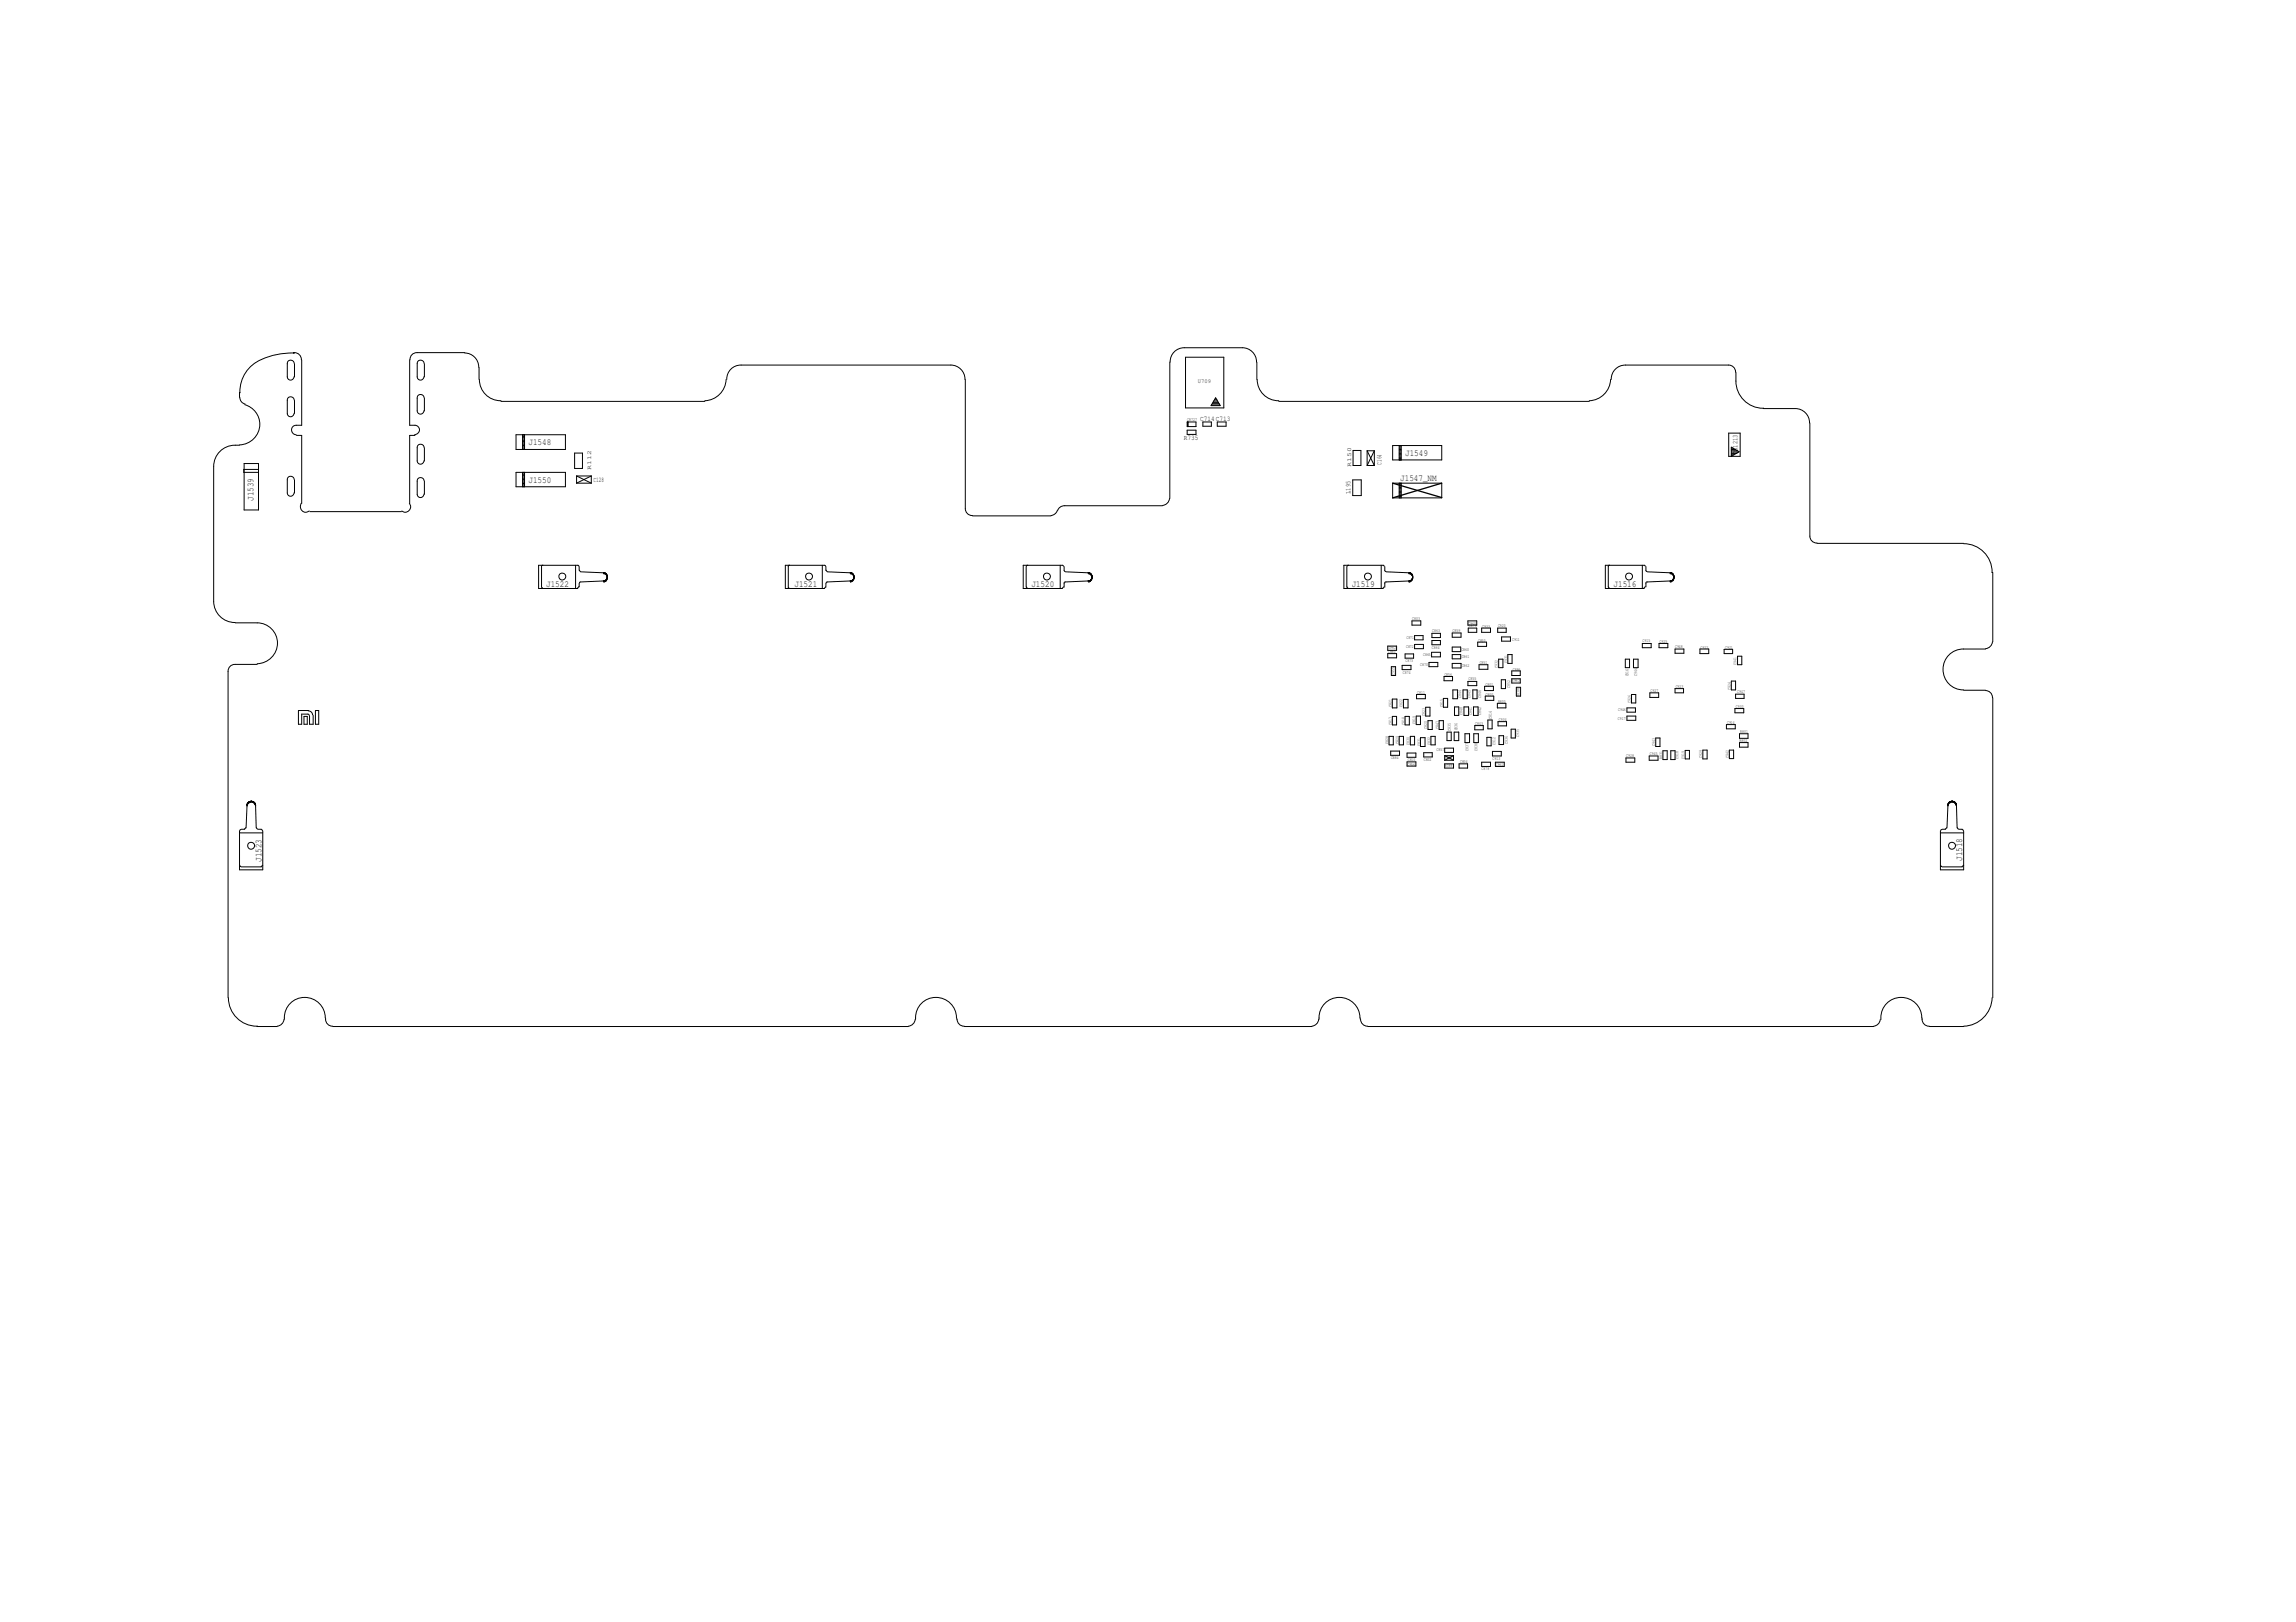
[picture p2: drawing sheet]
<svg xmlns="http://www.w3.org/2000/svg" width="297mm" height="210mm" viewBox="0 0 297 210" stroke-linecap="round" stroke-linejoin="round" font-family="sans-serif">
<defs><g id="words">
<g font-size="1.2">
<text x="68.4" y="57.6">J1548</text>
<text x="181.8" y="59">J1549</text>
<text x="32.8" y="64.8" transform="rotate(-90 32.8 64.8)">J1539</text>
<text x="68.4" y="62.4">J1550</text>
<text x="181.1" y="62.2">J1547_NM</text>
<text x="70.7" y="75.9">J1522</text>
<text x="102.8" y="75.9">J1521</text>
<text x="133.4" y="75.9">J1520</text>
<text x="174.9" y="76">J1519</text>
<text x="208.7" y="75.9">J1516</text>
<text x="33.8" y="111.5" transform="rotate(-90 33.8 111.5)">J1523</text>
<text x="253.8" y="111.4" transform="rotate(-90 253.8 111.4)">J1518</text>
</g>
<g font-size=".9">
<text x="153.2" y="56.9">R735</text>
<text x="155.3" y="54.5">C714 C713</text>
<text x="224.8" y="58.8" transform="rotate(-90 224.8 58.8)">DS1213</text>
<text x="76.8" y="62.3">C128</text>
<text x="174.7" y="63.9" transform="rotate(-90 174.7 63.9)">L195</text>
<text x="178.7" y="60.1" transform="rotate(-90 178.7 60.1)">C164</text>
</g>
<g font-size=".8">
<text x="155" y="49.6">U709</text>
<text x="76.5" y="60.8" transform="rotate(-90 76.5 60.8)">R112</text>
<text x="174.8" y="60.5" transform="rotate(-90 174.8 60.5)">R150</text>
</g>
<g font-size=".6">
<text x="153.6" y="54.4">CR727</text>
<text x="180.6" y="83.7" transform="rotate(180 180.6 83.7)">C962</text>
<text x="181.9" y="83.8">C872</text>
<text x="181.9" y="82.7">C871</text>
<text x="182.7" y="80.3">C803</text>
<text x="185.3" y="83.9">C864</text>
<text x="185.3" y="81.8">C863</text>
<text x="187.9" y="81.8">C859</text>
<text x="189.9" y="80.9">C960</text>
<text x="190" y="81.2">C879</text>
<text x="191.2" y="83.1">C850</text>
<text x="191.8" y="81.2">C933</text>
<text x="193.8" y="81.2">C920</text>
<text x="195.6" y="82.9">C911</text>
<text x="212.5" y="83.1">C915</text>
<text x="214.7" y="83.2">C925</text>
<text x="216.7" y="83.9">C948</text>
<text x="220" y="83.9">C922</text>
<text x="223.2" y="84">C921</text>
<text x="179.6" y="84.5">C880</text>
<text x="180.5" y="87.4" transform="rotate(-90 180.5 87.4)">C955</text>
<text x="181.5" y="87.2">C874</text>
<text x="181.8" y="85.6">C873</text>
<text x="183.3" y="89.8">C811</text>
<text x="183.7" y="86.2">C870</text>
<text x="184.1" y="84.8">C865</text>
<text x="186.9" y="87.5">C856</text>
<text x="189.1" y="84.2">C860</text>
<text x="189.1" y="85.1">C861</text>
<text x="189.1" y="86.3">C862</text>
<text x="190" y="88.1">C855</text>
<text x="191.4" y="85.9">C851</text>
<text x="192.2" y="88.7">C801</text>
<text x="193.8" y="86.4" transform="rotate(-90 193.8 86.4)">C932</text>
<text x="195" y="85.8" transform="rotate(-90 195 85.8)">C931</text>
<text x="195.4" y="89" transform="rotate(-90 195.4 89)">C852</text>
<text x="195.7" y="86.8">C886</text>
<text x="196.2" y="89.1" transform="rotate(90 196.2 89.1)">R838</text>
<text x="196.6" y="87.9" transform="rotate(180 196.6 87.9)">C963</text>
<text x="210.7" y="87.5" transform="rotate(-90 210.7 87.5)">C916</text>
<text x="211.8" y="87.5" transform="rotate(-90 211.8 87.5)">C944</text>
<text x="213.5" y="89.6">C927</text>
<text x="216.8" y="89.1">C923</text>
<text x="223.9" y="89.2" transform="rotate(-90 223.9 89.2)">C924</text>
<text x="224.7" y="86" transform="rotate(-90 224.7 86)">C941</text>
<text x="224.7" y="89.7">C947</text>
<text x="180" y="93.8" transform="rotate(-90 180 93.8)">C817</text>
<text x="180.1" y="91.5" transform="rotate(-90 180.1 91.5)">C821</text>
<text x="181.4" y="91.5" transform="rotate(-90 181.4 91.5)">C822</text>
<text x="181.7" y="93.8" transform="rotate(-90 181.7 93.8)">C818</text>
<text x="183.1" y="93.7" transform="rotate(-90 183.1 93.7)">C819</text>
<text x="184.4" y="92.6" transform="rotate(-90 184.4 92.6)">C823</text>
<text x="184.6" y="94.4" transform="rotate(-90 184.6 94.4)">C820</text>
<text x="186.1" y="94.4" transform="rotate(-90 186.1 94.4)">C847</text>
<text x="186.7" y="91.5" transform="rotate(-90 186.7 91.5)">C815</text>
<text x="187.7" y="94.6" transform="rotate(-90 187.7 94.6)">C835</text>
<text x="188.6" y="94.5" transform="rotate(-90 188.6 94.5)">C836</text>
<text x="189" y="90.3" transform="rotate(-90 189 90.3)">C844</text>
<text x="189.2" y="92.5" transform="rotate(-90 189.2 92.5)">C848</text>
<text x="190.2" y="90.3" transform="rotate(-90 190.2 90.3)">C845</text>
<text x="190.4" y="92.5" transform="rotate(-90 190.4 92.5)">C841</text>
<text x="190.8" y="93.9">C843</text>
<text x="191.6" y="92.5" transform="rotate(-90 191.6 92.5)">C842</text>
<text x="191.6" y="90.3" transform="rotate(-90 191.6 90.3)">C846</text>
<text x="192.2" y="90">C800</text>
<text x="193" y="93" transform="rotate(-90 193 93)">C814</text>
<text x="193.8" y="90.9">R800</text>
<text x="193.9" y="93.3">C934</text>
<text x="196.6" y="95.4" transform="rotate(-90 196.6 95.4)">C935</text>
<text x="209.3" y="93.2">C917</text>
<text x="209.3" y="92">C946</text>
<text x="211" y="90.9" transform="rotate(-90 211 90.9)">C926</text>
<text x="223.4" y="93.7">C914</text>
<text x="224.6" y="91.6">C930</text>
<text x="225.1" y="94.9">R801</text>
<text x="179.6" y="96.3" transform="rotate(-90 179.6 96.3)">C828</text>
<text x="180" y="98.2">C884</text>
<text x="181" y="96.3" transform="rotate(-90 181 96.3)">C829</text>
<text x="182.1" y="99.1">C956</text>
<text x="182.1" y="98.5">C810</text>
<text x="182.3" y="96.4" transform="rotate(-90 182.3 96.4)">C830</text>
<text x="183.8" y="96.5" transform="rotate(-90 183.8 96.5)">C831</text>
<text x="184.2" y="98.5">C802</text>
<text x="185.1" y="96.4" transform="rotate(-90 185.1 96.4)">C832</text>
<text x="185.8" y="97.2">C857</text>
<text x="187.9" y="98.9" transform="rotate(180 187.9 98.9)">R828</text>
<text x="187.9" y="97.9" transform="rotate(180 187.9 97.9)">R829</text>
<text x="188.9" y="98.8">C804</text>
<text x="190" y="97.2" transform="rotate(-90 190 97.2)">C837</text>
<text x="191.1" y="97.2" transform="rotate(-90 191.1 97.2)">C838</text>
<text x="191.7" y="99.7">C878</text>
<text x="193.1" y="98.3">C913</text>
<text x="193.5" y="96.4" transform="rotate(-90 193.5 96.4)">C912</text>
<text x="193.5" y="99.1">C961</text>
<text x="195.1" y="96.3" transform="rotate(-90 195.1 96.3)">C936</text>
<text x="210.4" y="98">C928</text>
<text x="213.4" y="97.7">C945</text>
<text x="214.1" y="96.6" transform="rotate(-90 214.1 96.6)">C943</text>
<text x="215.1" y="98.2" transform="rotate(-90 215.1 98.2)">R831</text>
<text x="217.2" y="98.2" transform="rotate(-90 217.2 98.2)">C918</text>
<text x="217.9" y="98.2" transform="rotate(-90 217.9 98.2)">C919</text>
<text x="220.2" y="98.1" transform="rotate(-90 220.2 98.1)">C929</text>
<text x="223.6" y="98" transform="rotate(-90 223.6 98)">C942</text>
<text x="225" y="96.1">R802</text>
</g>
</g></defs>
<g fill="none" stroke="#000" stroke-width=".13">
<path d="M31 57.6a2.83 2.83 0 0 0-3.4 2.8v17.4a2.75 2.75 0 0 0 2.8 2.8M31 50.8v.6M31 51.4a.86 .86 0 0 0 .7 .9M31.6 60h1.8v6h-1.8zM31.7 52.4a2.65 2.65 0 0 1 1.9 2.9 2.65 2.65 0 0 1-2.6 2.3M38 45.7h.1a9 9 0 0 0-5.4 1.5 4.6 4.6 0 0 0-1.7 3.6M38 45.6a.91 .91 0 0 1 1 1M38.1 51.8a.45 .45 0 0 0-.5-.5 .45 .45 0 0 0-.4 .5v1.7a.45 .45 0 0 0 .4 .4 .45 .45 0 0 0 .5-.4M38.1 47a.45 .45 0 0 0-.5-.4 .45 .45 0 0 0-.4 .5v1.7a.45 .45 0 0 0 .4 .4 .45 .45 0 0 0 .5-.5M38.1 47.1v1.7M38.1 51.8v1.7M38.4 56.3h.6v8.9"/>
<path d="M39 46.6v8.4h-.6a.61 .61 0 0 0-.7 .6 .61 .61 0 0 0 .6 .7M53 46.6v8.4h.7a.61 .61 0 0 1 .6 .7 .61 .61 0 0 1-.7 .6M53.7 56.3h-.7v8.9M54.9 57.9a.45 .45 0 0 0-.5-.4 .45 .45 0 0 0-.4 .5v1.6a.45 .45 0 0 0 .4 .5 .45 .45 0 0 0 .5-.5M54.9 51.5a.45 .45 0 0 0-.5-.5 .45 .45 0 0 0-.4 .5v1.7a.45 .45 0 0 0 .4 .4 .45 .45 0 0 0 .5-.5M54.9 47a.45 .45 0 0 0-.5-.4 .45 .45 0 0 0-.4 .5v1.7a.45 .45 0 0 0 .4 .4 .45 .45 0 0 0 .5-.5M54.9 47.1v1.7M54.9 51.5v1.7M54.9 58v1.6M60.1 45.6h-6.1a.87 .87 0 0 0-1 1M60.1 45.7a1.83 1.83 0 0 1 1.8 1.8M62 47.5v1.6"/>
<path d="M62 49.1a2.75 2.75 0 0 0 2.8 2.8M64.8 51.9h26.4M66.8 56.3h6.4v1.9h-6.4zM67.6 58h.3M67.6 57.8h.3M67.6 57.7h.3M67.6 57.5h.3M67.6 57.3h.3M67.6 57.1h.3M67.6 57h.3M67.6 56.8h.3M67.6 56.6h.3"/>
<path d="M67.6 56.5h.3M67.6 56.3h.3M67.6 56.3v1.9M67.9 56.3v1.9M74.3 58.6h1.1v2h-1.1zM93.9 49.1a2.86 2.86 0 0 1-2.7 2.8M94 49.1a1.81 1.81 0 0 1 1.9-1.9h27.1a1.83 1.83 0 0 1 1.8 1.9M124.9 49.1v16.7a.9 .9 0 0 0 .9 .9M151.3 46.9v17.6M151.4 46.9a1.81 1.81 0 0 1 1.8-1.9h7.5a1.83 1.83 0 0 1 1.9 1.9M153.4 46.2h4.9v6.6h-4.9zM153.6 54.6h1.1v.6h-1.1z"/>
<path d="M153.6 55.7h1.1v.5h-1.1zM153.6 54.6v.6M153.7 54.6v.6M155.6 54.6h1.1v.6h-1.1zM156.7 52.4h1.1M156.8 52.2h.9M156.9 52.1h.7M157 51.9h.5M157.1 51.7h.3M157.2 51.6h.1M157.3 51.5l.6 1h-1.2zM157.5 54.6h1.1v.6h-1.1z"/>
<path d="M162.6 46.9v2.2M162.6 49.1a2.75 2.75 0 0 0 2.8 2.8M165.4 51.9h40.2M175 58.3h1.1v1.9h-1.1zM176.9 58.3h.9M176.9 58.3v1.9M176.9 58.3l.9 1.9M177.8 58.3l-.9 1.9M177.8 58.3v1.9M180.2 57.7h6.3v1.8h-6.3zM181 59h.3M181 58.8h.3"/>
<path d="M181 58.7h.3M181 58.5h.3M181 58.3h.3M181 58.2h.3M181 58h.3M181 59.4h.3M181 59.2h.3M181 57.8h.3M181 57.7v1.8M181.3 57.7v1.8M208.4 49.1a2.86 2.86 0 0 1-2.8 2.8M223.6 56h1.5v3.1h-1.5z"/>
<path d="M224 59h.1M224 58.8h.3M224 58.7h.6M224 58.5h.9M224 58.3h.8M224 58.2h.5M224 58h.2M224 57.9l1 .6-1 .6zM224.5 48.2a.89 .89 0 0 0-.9-1h-13.3a1.81 1.81 0 0 0-1.9 1.9M224.6 48.2a4.3 4.3 0 0 0 1 3.6 3.5 3.5 0 0 0 2.5 1M228.1 52.9h4.2a1.83 1.83 0 0 1 1.8 1.8M234.1 54.7v14.7a.9 .9 0 0 0 1 .9"/>
<path d="M33.4 60.7h-1.9v.4h1.9M38.1 62.1a.45 .45 0 0 0-.5-.5 .45 .45 0 0 0-.4 .5v1.7a.45 .45 0 0 0 .4 .4 .45 .45 0 0 0 .5-.4M38.1 62.1v1.7M39 65.1a.72 .72 0 0 0 0 1 .72 .72 0 0 0 1 0M40.1 66.2h11.8M53 65.2a.69 .69 0 0 1-.1 .9 .69 .69 0 0 1-.9 0M54.9 62.2a.45 .45 0 0 0-.5-.4 .45 .45 0 0 0-.4 .5v1.7a.45 .45 0 0 0 .4 .4 .45 .45 0 0 0 .5-.5M54.9 62.3v1.7M66.8 61.1h6.4v1.9h-6.4zM67.6 62.9h.3M67.6 62.7h.3M67.6 62.6h.3"/>
<path d="M67.6 62.4h.3M67.6 62.2h.3M67.6 62.1h.3M67.6 61.9h.3M67.6 61.7h.3M67.6 61.6h.3M67.6 61.4h.3M67.6 61.2h.3M67.6 61.1v1.9M67.9 61.1v1.9M70.2 73.2l-.1 .1v2.6l.1 .2M74.5 73.2v3"/>
<path d="M74.6 62.5h1.9M74.6 61.6l1.9 .9M74.6 61.6v.9M74.6 61.6h1.9M74.9 75.9l-.2 .2M74.9 73.3l-.1-.1h-5.1v3h5.1M74.9 73.3v.5M74.9 75.5v.4M75 73.8l.1 .2M75.1 74l3.1 .1M76.5 61.6l-1.9 .9M76.5 61.6v.9"/>
<path d="M78.1 74.1h.1M78.1 75.2h.1M78.2 74.1h.1M78.2 75.2h.1M78.2 75.2l-3.1 .1-.1 .1M78.2 74.1l.2 .1M78.2 74.1l.1 .1M78.3 74.2h.1M78.3 75.1h.1M78.3 74.2l.1 .1M78.3 75.1l-.1 .1M78.4 74.2h.1"/>
<path d="M78.4 75.1h.1M78.4 75.1h-.1M78.4 74.2l.1 .1M78.4 75.1l-.2 .1M78.4 74.3h.1M78.4 75h.1M78.5 74.3h.1M78.5 74.4h.1M78.5 74.9h.1M78.5 74.3v.2M78.5 75l-.1 .1M78.5 75h-.1"/>
<path d="M78.5 74.3v.1M78.5 74.9v.1M78.5 74.5h.1M78.5 74.8h.1M78.5 74.5l.1 .1M78.5 74.4v.1M78.5 74.5v.4M78.6 74.5h.1M78.6 74.6h.1M78.6 74.7h.1M78.6 74.8h.1M78.6 74.6l-.1 .4"/>
<path d="M102.2 73.2l-.2 .1v2.7l.1 .1M106.4 73.2v3M106.8 75.9l-.2 .2M106.8 73.3l-.1-.1h-5.1v3h5.1M106.8 73.3v.5M106.8 75.5v.5M106.9 73.8l.1 .2M107 74l3.2 .1M110 74.1h.1M110 75.2h.1M110.1 74.1h.1M110.1 75.2h.1"/>
<path d="M110.2 75.2l-3.2 .1-.1 .1M110.2 74.1h.1M110.2 74.1l.1 .1M110.2 74.1v.1M110.2 74.2h.1M110.2 75.1h.1M110.2 75.1v.1M110.3 74.2h.1M110.3 75.1h.1M110.3 75.1h-.1M110.3 74.2l.1 .1M110.3 75.1l-.1 .1"/>
<path d="M110.3 74.3h.1M110.4 74.3h.1M110.4 75h.1M110.4 75l-.1 .1M110.4 74.4h.1M110.4 74.9h.1M110.4 74.3v.2M110.4 74.3v.1M110.4 74.9v.1M110.4 74.5h.1M110.4 74.8h.1M110.4 74.5l.1 .1"/>
<path d="M110.4 74.4v.1M110.4 74.8v.1M110.5 74.5h.1M110.5 74.6h.1M110.5 74.7h.1M110.5 74.8h.1M110.5 74.6l-.1 .4M110.5 74.5v.3M110.5 74.8h-.1M125.8 66.8h10.2M132.8 73.3v2.7M132.8 75.9l.1 .2"/>
<path d="M133 73.2l-.2 .1M136.8 66.1a.96 .96 0 0 1-.8 .6M137.2 73.2v3M137.6 75.9l-.2 .2M137.6 73.3l-.1-.1h-5.1v3h5.1M137.7 73.3v.5l.1 .2M137.8 74l3.2 .2M140.8 74.1h.1M140.8 75.2h.1M140.9 74.1h.1M140.9 75.2h.1M140.9 75.2l-3.1 .1-.1 .1v.6"/>
<path d="M140.9 74.1l.2 .1M141 74.2h.1M141 75.1h.1M141 75.1l-.1 .1M141 74.2l.2 .2M141.1 74.2h.1M141.1 75.1h.1M141.1 74.2v.1M141.1 75.1l-.2 .1M141.1 74.3h.1M141.1 75h.1M141.1 75v.1"/>
<path d="M141.2 74.3h.1M141.2 75h.1M141.2 74.3l.1 .2M141.2 75l-.2 .1M141.2 74.4h.1M141.2 74.9h.1M141.2 74.4v.5M141.2 74.9v.1M141.3 74.5h.1M141.3 74.6h.1M141.3 74.7h.1M141.3 74.8h.1"/>
<path d="M141.3 74.8l-.1 .2M150.4 65.4h-12.6a.93 .93 0 0 0-1 .7M151.3 64.5a.99 .99 0 0 1-.9 .9M174.2 73.3v2.7M174.3 75.9l.1 .2M174.5 73.2l-.2 .1M175 62.1h1.1v2h-1.1zM176.9 60.2h.9M178.7 73.2v3M179.1 75.9l-.2 .2M179.1 73.3l-.2-.1h-5v3h5M179.2 73.3v.5l.1 .2"/>
<path d="M179.3 74l3 .1M180.2 62.5h6.3v1.9h-6.3zM181 64.3h.3M181 64.1h.3M181 63.9h.3M181 63.8h.3M181 63.6h.3M181 63.4h.3M181 63.2h.3M181 63.1h.3M181 62.9h.3M181 62.7h.3"/>
<path d="M181 62.6h.3M181 62.5v1.9M181.3 62.5v1.9M182.3 75.2l-3 .1-.1 .1v.6M182.3 74.1h.1M182.3 75.2h.1M182.3 74.1l.2 .1M182.4 74.1h.1M182.4 75.2h.1M182.4 74.1l.2 .1M182.5 75.1h.1M182.5 75.1l-.1 .1"/>
<path d="M182.5 74.2h.1M182.6 74.2h.1M182.6 75.1h.1M182.6 74.2l.1 .1M182.6 75.1l-.2 .1M182.6 74.2v.1M182.6 74.3h.1M182.6 75h.1M182.6 75v.1M182.7 74.3h.1M182.7 75h.1M182.7 74.3l.1 .2"/>
<path d="M182.7 75l-.1 .1M182.7 74.3v.1M182.7 74.4h.1M182.7 74.9h.1M182.7 74.9l-.1 .1M182.7 74.4v.5M182.8 74.5h.1M182.8 74.6h.1M182.8 74.7h.1M182.8 74.8h.1M182.8 74.8l-.1 .2M208.2 73.2l-.1 .1v2.6l.1 .2"/>
<path d="M212.5 73.2v3M212.9 75.9l-.2 .2M212.9 73.3l-.2-.1h-5v3h5M212.9 73.3v.5l.2 .2M213.1 74l3 .1M216.1 75.2l-3 .1-.2 .1v.5M216.1 74.1h.1M216.1 75.2h.1M216.2 74.1h.1M216.2 75.2h.1M216.2 75.1h.1M216.2 74.1l.2 .1"/>
<path d="M216.2 74.1l.1 .1M216.2 75.1v.1M216.3 74.2h.1M216.3 75.1h.1M216.3 75.1h-.1M216.4 74.2h.1M216.4 74.2l.1 .1M216.4 75.1l-.2 .1M216.4 74.3h.1M216.4 75.1h.1M216.5 74.3h.1M216.5 75h.1"/>
<path d="M216.5 74.3v.2M216.5 75l-.1 .1M216.5 74.4h.1M216.5 74.9h.1M216.5 74.9v.1M216.5 74.5h.1M216.5 74.8h.1M216.5 74.5l.1 .1M216.5 74.8v.2M216.5 74.8v.1M216.5 74.5l.1 .2M216.6 74.6h.1"/>
<path d="M216.6 74.7h.1M216.6 74.6l-.1 .2M216.6 74.7l-.1 .1M235.1 70.3h18.9M254 70.4a3.7 3.7 0 0 1 3.7 3.7M257.8 74.1v9M30.4 80.6h2.9a2.65 2.65 0 0 1 2.6 2.6 2.65 2.65 0 0 1-2.6 2.7M33.3 86h-2.9a.87 .87 0 0 0-.9 .9v42.2M39.3 92.7h.5v1h-.5zM39.9 92l.3 .1 .2 .1v.3M39.9 91.9h-1.3v1.8h.4v-1.3h.8l.2 .2M40.5 92.5v1.2h-.5v-1.1"/>
<path d="M40.8 91.9h.4v1.8h-.4zM179.5 84.6h1.2v.5h-1.2zM179.5 83.6h1.2v.6h-1.2zM179.7 95.3h.6v1.1h-.6zM179.9 97.2h1.2v.5h-1.2zM180 86.3h.6v1.1h-.6zM180.1 92.7h.6v1.1h-.6zM180.1 90.5h.6v1.1h-.6zM181 95.3h.6v1.1h-.6zM181.4 86.1h1.1v.6h-1.1zM181.6 90.5h.6v1.1h-.6zM181.8 92.7h.5v1.1h-.5z"/>
<path d="M181.8 84.6h1.1v.6h-1.1zM182 97.5h1.2v.5h-1.2zM182 98.6h1.2v.5h-1.2zM182.5 95.3h.5v1.1h-.5zM182.7 80.3h1.1v.6h-1.1zM183 82.3h1.1v.5h-1.1zM183 83.4h1.1v.5h-1.1zM183.2 92.7h.6v1.1h-.6zM183.3 89.9h1.1v.5h-1.1zM183.8 95.5h.6v1.1h-.6zM184.2 97.4h1.1v.6h-1.1zM184.4 91.5h.6v1.2h-.6z"/>
<path d="M184.7 93.3h.6v1.1h-.6zM184.9 85.7h1.1v.6h-1.1zM185.1 95.3h.6v1.1h-.6zM185.2 84.4h1.2v.6h-1.2zM185.3 82h1.1v.5h-1.1zM185.3 82.9h1.1v.5h-1.1zM186.2 93.3h.5v1.1h-.5zM186.7 90.4h.6v1.1h-.6zM186.8 87.5h1.1v.6h-1.1zM186.9 96.8h1.1v.6h-1.1zM186.9 97.8v.6M186.9 98.8h1.1v.6h-1.1z"/>
<path d="M186.9 97.8l1.1 .6M186.9 98.4h1.1M186.9 97.8h1.1M187.2 94.7h.5v1.1h-.5zM187.9 81.9h1.1v.6h-1.1zM187.9 83.7h1.1v.6h-1.1zM187.9 84.7h1.1v.6h-1.1zM187.9 85.9h1.1v.5h-1.1zM188 89.3h.6v1.1h-.6zM188 97.8l-1.1 .6M188 97.8v.6M188.1 94.7h.6v1.1h-.6z"/>
<path d="M188.2 91.5h.5v1.1h-.5zM188.8 98.8h1.1v.6h-1.1zM189.3 89.3h.5v1.1h-.5zM189.4 91.5h.6v1.1h-.6zM189.5 95h.6v1.1h-.6zM189.9 80.3h1.2v.6h-1.2zM189.9 88.2h1.2v.5h-1.2zM189.9 81.3h1.2v.5h-1.2zM190.5 89.3h.6v1.1h-.6zM190.6 91.5h.6v1.1h-.6zM190.7 95h.6v1.1h-.6zM190.8 93.9h1.1v.5h-1.1z"/>
<path d="M191.2 83.1h1.1v.6h-1.1zM191.3 86h1.2v.6h-1.2zM191.7 81.3h1.1v.5h-1.1zM191.7 98.6h1.1v.6h-1.1zM192.1 88.8h1.1v.6h-1.1zM192.2 90.1h1.1v.5h-1.1zM192.4 95.4h.5v1.1h-.5zM192.5 93.2h.5v1.1h-.5zM193.1 97.2h1.1v.6h-1.1zM193.5 98.6h1.1v.6h-1.1zM193.7 91h1.1v.6h-1.1zM193.8 81.3h1.1v.5h-1.1z"/>
<path d="M193.8 93.4h1.1v.5h-1.1zM193.9 85.3h.5v1.1h-.5zM193.9 95.2h.6v1.2h-.6zM194.2 88h.6v1.1h-.6zM194.3 82.4h1.1v.6h-1.1zM195.1 84.7h.5v1.2h-.5zM195.5 94.4h.5v1.1h-.5zM195.6 86.8h1.1v.6h-1.1zM195.6 87.8h1.1v.6h-1.1zM196.2 88.9h.5v1.2h-.5zM210.3 85.3h.5v1.1h-.5zM210.4 98.1h1.1v.5h-1.1z"/>
<path d="M210.5 91.6h1.1v.6h-1.1zM210.5 92.7h1.1v.5h-1.1zM211.1 89.9h.5v1.1h-.5zM211.3 85.3h.6v1.1h-.6zM212.5 83.3h1.1v.5h-1.1zM213.4 97.8h1.1v.6h-1.1zM213.4 89.7h1.2v.6h-1.2zM214.2 95.5h.6v1.1h-.6zM214.6 83.3h1.2v.5h-1.2zM215.1 97.2h.6v1.1h-.6zM216.2 97.2h.5v1.1h-.5zM216.7 84h1.1v.5h-1.1z"/>
<path d="M216.7 89.1h1.1v.6h-1.1zM218 97.1h.6v1.1h-.6zM219.9 84h1.2v.6h-1.2zM220.3 97.1h.6v1.1h-.6zM223.1 84h1.1v.6h-1.1zM223.4 93.8h1.1v.5h-1.1zM223.7 97.1h.6v1.1h-.6zM224 88.1h.5v1.2h-.5zM224.5 91.7h1.1v.5h-1.1zM224.5 89.8h1.1v.6h-1.1zM224.8 84.9h.5v1.1h-.5zM225 95h1.1v.5h-1.1z"/>
<path d="M225 96.1h1.1v.6h-1.1zM254 89.3h2.9M256.9 84h-2.9a2.65 2.65 0 0 0-2.6 2.6 2.65 2.65 0 0 0 2.6 2.7M256.9 89.4a.9 .9 0 0 1 .9 .9M257.8 83.1a.99 .99 0 0 1-.9 .8M257.8 90.3v38.8M31 107.8h3M31 107.5v5.1h3v-5.1M31 112l.2 .1M31.2 107.4l-.2 .1M31.2 107.3h.5M31.2 112.2h2.6"/>
<path d="M31.8 107.1l-.2 .2M32 104.2h.1M32 104.1h.1M32 104.2l-.2 2.9M32 104h.1M32 104.1v.1M32 104v.1M32 103.9h.1M32.1 103.9h.1M32.1 103.9l-.1 .2M32.1 103.8h.1M32.1 103.8v.1"/>
<path d="M32.2 103.8h.1M32.2 103.8l-.2 .2M32.3 103.8h.1M32.3 103.7h.1M32.3 103.7v.1M32.3 103.7l-.1 .1M32.4 103.7h.1M32.5 103.7h.1M32.5 103.7h.2M32.5 103.7h-.1M32.5 103.7h-.2M32.6 103.7h.1"/>
<path d="M32.7 103.7h.1M32.7 103.7l.2 .2M32.7 103.7l.1 .1M32.8 103.8h.1M32.9 103.8h.1M32.9 103.8v.1M32.9 103.9h.1M32.9 103.9l.1 .2M33 103.9h.1M33 104h.1M33 103.9v.1M33 104.1h.1"/>
<path d="M33 104.1l.1 .1M33 104l.1 .2M33.1 104.1h.1M33.1 104.2h.1M33.1 104.2v2.9M33.2 107.1l.1 .2M33.4 107.3h.4M33.8 107.4l.2 .1M34 112l-.2 .1M251 107.5v5.1h3v-5.1M251 107.8h3M251.1 112l.1 .1"/>
<path d="M251.2 107.4l-.1 .1M251.2 107.3h.5M251.2 112.2h2.7M251.8 107.1l-.1 .2M252 104.2h.1M252 104.1h.1M252 104.2l-.1 2.9M252 104.1v.1M252.1 104h.1M252.1 104.1l-.1 .1M252.1 104v.1M252.1 103.9h.1"/>
<path d="M252.1 103.9v.2M252.1 103.9v.1M252.1 103.8h.1M252.1 103.8v.1M252.2 103.8h.1M252.2 103.8l-.1 .1M252.2 103.8h-.1M252.3 103.8h.1M252.3 103.8h-.1M252.3 103.7h.1M252.4 103.7h.1M252.4 103.7l-.2 .1"/>
<path d="M252.5 103.7h.1M252.6 103.7h.1M252.6 103.7h-.2M252.6 103.7l-.3 .1M252.6 103.7h.2M252.7 103.7h.1M252.7 103.7l.3 .2M252.8 103.7h.1M252.8 103.7l.1 .1M252.8 103.8h.1M252.9 103.8h.1M252.9 103.8l.1 .1"/>
<path d="M253 103.9h.1M253 103.9l.1 .2M253 104h.1M253 103.9v.1M253.1 104h.1M253.1 104.1h.1M253.1 104.1v.1M253.1 104v.1M253.1 104.2h.1M253.1 104.2l.1 2.9M253.2 107.1l.2 .2M253.4 107.3h.5"/>
<path d="M253.8 107.4l.2 .1M254 112l-.2 .1M29.5 129.1a3.7 3.7 0 0 0 3.8 3.7M33.3 132.8h2.6M36.7 131.9a.99 .99 0 0 1-.8 .9M42.1 131.7a2.65 2.65 0 0 0-2.8-2.6 2.65 2.65 0 0 0-2.5 2.8M42.1 131.7a.91 .91 0 0 0 1 1.1M43.1 132.8h74.4M118.4 131.9a.99 .99 0 0 1-.9 .9M123.7 131.7a2.65 2.65 0 0 0-2.7-2.6 2.65 2.65 0 0 0-2.6 2.8M123.8 131.7v.2M123.8 131.9a.9 .9 0 0 0 1 .9"/>
<path d="M124.8 132.8h44.9M170.6 131.9a.99 .99 0 0 1-.9 .9M175.9 131.7a2.65 2.65 0 0 0-2.7-2.6 2.65 2.65 0 0 0-2.6 2.8M176 131.7v.2M176 131.9a.9 .9 0 0 0 1 .9M177 132.8h65.4M243.2 132a.95 .95 0 0 1-.8 .8M248.6 131.7a2.65 2.65 0 0 0-2.7-2.6 2.65 2.65 0 0 0-2.6 2.9M248.7 131.7a.91 .91 0 0 0 .9 1.1M249.6 132.8h4.4M257.7 129.1a3.8 3.8 0 0 1-3.7 3.7"/>
<circle cx="72.7" cy="74.6" r=".45"/>
<circle cx="104.7" cy="74.6" r=".45"/>
<circle cx="135.4" cy="74.6" r=".45"/>
<circle cx="177" cy="74.6" r=".45"/>
<circle cx="210.7" cy="74.6" r=".45"/>
<circle cx="32.5" cy="109.4" r=".45"/>
<circle cx="252.5" cy="109.4" r=".45"/>
</g>
<path d="M180.2 62.5l6.3 1.9M186.5 62.5l-6.3 1.9" fill="none" stroke="#000" stroke-width=".17"/>
<use href="#words"/>
</svg>
